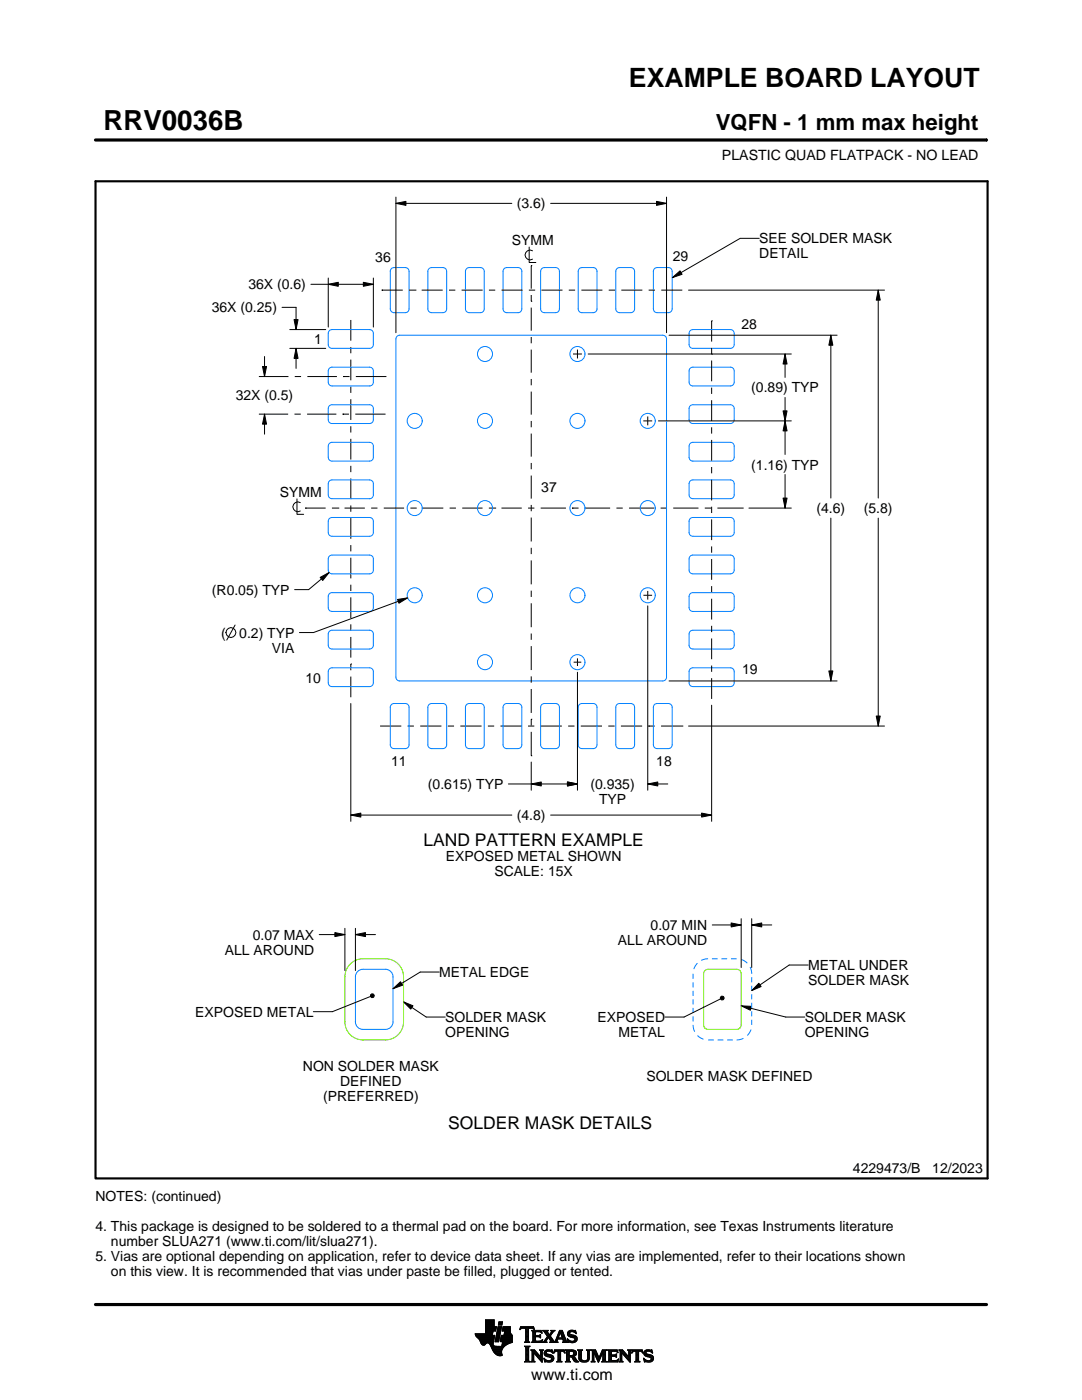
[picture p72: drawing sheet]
<svg xmlns="http://www.w3.org/2000/svg" width="216mm" height="279mm" viewBox="0 0 216 279" stroke-linecap="round" stroke-linejoin="round" font-family="sans-serif">
<defs><g id="words">
<text font-size="5.5" x="20.6" y="26">RRV0036B</text>
<text font-size="5.3" x="125.5" y="17.4">EXAMPLE BOARD LAYOUT</text>
<text font-size="4.4" x="142.8" y="26">VQFN - 1 mm max height</text>
<g font-size="3.5">
<text x="84.5" y="168.8">LAND PATTERN EXAMPLE</text>
<text x="89.4" y="225.3">SOLDER MASK DETAILS</text>
</g>
<text font-size="3.2" x="106" y="275.3">www.ti.com</text>
<g font-size="2.8">
<text x="144.1" y="32">PLASTIC QUAD FLATPACK - NO LEAD</text>
<text x="103.1" y="41.6">(3.6)</text>
<text x="74.9" y="52.3">36</text>
<text x="102.2" y="48.9">SYMM</text>
<text x="134.2" y="52.1">29</text>
<text x="151.5" y="48.6">SEE SOLDER MASK</text>
<text x="151.5" y="51.6">DETAIL</text>
<text x="49.6" y="57.7">36X (0.6)</text>
<text x="42.2" y="62.3">36X (0.25)</text>
<text x="148" y="65.6">28</text>
<text x="62.7" y="68.6">1</text>
<text x="47" y="79.9">32X (0.5)</text>
<text x="149.9" y="78.3">(0.89) TYP</text>
<text x="149.9" y="93.7">(1.16) TYP</text>
<text x="55.8" y="99.1">SYMM</text>
<text x="108" y="98.3">37</text>
<text x="162.9" y="102.4">(4.6)</text>
<text x="172.4" y="102.4">(5.8)</text>
<text x="42.3" y="118.7">(R0.05) TYP</text>
<text x="44.1" y="127.2">(</text>
<text x="47.7" y="127.2">0.2) TYP</text>
<text x="54.3" y="130.2">VIA</text>
<text x="60.9" y="136.4">10</text>
<text x="148.1" y="134.6">19</text>
<text x="78.1" y="152.8">11</text>
<text x="131" y="152.9">18</text>
<text x="85.4" y="157.5">(0.615) TYP</text>
<text x="117.8" y="157.5">(0.935)</text>
<text x="119.5" y="160.5">TYP</text>
<text x="103.1" y="163.7">(4.8)</text>
<text x="89" y="171.9">EXPOSED METAL SHOWN</text>
<text x="98.7" y="174.9">SCALE: 15X</text>
<text x="129.8" y="185.6">0.07 MIN</text>
<text x="44.9" y="190.5">ALL AROUND</text>
<text x="50.5" y="187.5">0.07 MAX</text>
<text x="123.3" y="188.6">ALL AROUND</text>
<text x="87.7" y="195">METAL EDGE</text>
<text x="161.3" y="193.6">METAL UNDER</text>
<text x="161.3" y="196.6">SOLDER MASK</text>
<text x="39" y="202.9">EXPOSED METAL</text>
<text x="88.8" y="204">SOLDER MASK</text>
<text x="119.2" y="204">EXPOSED</text>
<text x="160.6" y="204">SOLDER MASK</text>
<text x="88.8" y="207">OPENING</text>
<text x="123.4" y="207">METAL</text>
<text x="160.6" y="207">OPENING</text>
<text x="60.4" y="213.7">NON SOLDER MASK</text>
<text x="129" y="215.7">SOLDER MASK DEFINED</text>
<text x="64.5" y="219.7">(PREFERRED)</text>
<text x="67.9" y="216.7">DEFINED</text>
<text x="19" y="239.7">NOTES: (continued)</text>
<text x="170.2" y="234.2">4229473/B</text>
<text x="186" y="234.2">12/2023</text>
<text x="19" y="245.7">4. This package is designed to be soldered to a thermal pad on the board. For more information, see Texas Instruments literature</text>
<text x="19" y="251.7">5. Vias are optional depending on application, refer to device data sheet. If any vias are implemented, refer to their locations shown</text>
<text x="22.1" y="248.7">number SLUA271 (www.ti.com/lit/slua271).</text>
<text x="22.1" y="254.7">on this view. It is recommended that vias under paste be filled, plugged or tented.</text>
</g>
</g></defs>
<g fill="none" stroke="#000" stroke-width=".2">
<path d="M19.1 27.9h177.7M79 39.3v27.1M133 39.3v27.1M196.8 27.7v.5M62 56.7h12.5M65.5 56.7l2-.4v.8zM65.5 55.5v9.8M72.5 56.3l2 .4-2 .4zM74.5 55.5v9.8M76.2 57.9h.1M76.2 57.9h4.2M79 40.6l2-.4v.8z"/>
<path d="M79 40.6h23.1M81.6 57.9h1.3M82.9 57.9h.1M84.1 57.9h4.2M89.6 57.9h1.2M92.1 57.9h4.2M97.6 57.9h1.2M100.1 57.9h4.2M105.5 57.9h1.3M105.6 49.3v3.1h1.3M106 53h.1M106 53v4.6"/>
<path d="M106 58.9v1.2M106.3 50.1a.98 .98 0 0 0-1.5 .8 .98 .98 0 0 0 1.5 .8M108 57.9h4.2M109.9 40.6h23.1M113.5 57.9h1.3M116 57.9h4.2M121.5 57.9h1.2M124 57.9h4.2M129.4 57.9h1.3M131 40.2l2 .4-2 .4zM131.9 57.9h4.2M134.2 55.4l1.5-1.3 .4 .6z"/>
<path d="M137.4 57.9h39.1M151.5 47.6h-3.8l-13.5 7.8M175.2 57.9l.4 2h-.8zM175.2 57.9v41.5M51.7 75.1h5.9M52.4 73.2h.8l-.4 1.9zM52.8 71.1v4M56.3 61.3h2.8v4.5M57.8 69.5h7.2M57.8 65.8h7.2M58.7 63.8h.8l-.4 2zM58.8 75.1h1.3"/>
<path d="M59.1 69.5l.4 2h-.8zM59.1 69.5v4M61.3 75.1h5.9M68.5 75.1h.1M68.5 75.1h1.2M70 63.9v4.1M70 69.2v1.3M70 71.8v4.1M70 77.2v1.2M70 79.7v4.1M71 75.1h5.9M76.9 75.1h.1"/>
<path d="M106 60.1h.1M106 61.4v4.6M106 67.3v1.2M106 69.8v4.6M106 75.6v1.3M106 78.1v4.7M114.3 70.6h1.8M115.2 69.8v1.7M117.4 70.6h40.5M133.5 66.9h33.5M142 70.7h.1M142 64h.1"/>
<path d="M142 64v4.2M142 69.4v1.3M142 71.9v4.2M142 77.4v1.2M142 79.9v4.1M156.6 70.6l.4 2h-.8zM156.6 70.6v4.7M156.6 79.3v11.4M165.8 66.9l.4 2h-.8zM165.8 66.9v32.5M51.7 82.6h5.8M52.8 82.6l.4 2h-.8z"/>
<path d="M52.8 82.6v4.1M58.8 82.6h1.2M59.3 99.6v3h1.3M61.3 82.6h5.8M68.4 82.6h.1M68.4 82.6h1.2M70 85.1v1.2M70 87.6v4.1M70 93v1.2M70 95.5v4.1M70.9 82.6h5.8M76.7 82.6h.1"/>
<path d="M106 84v1.3M106 86.5v4.6M106 92.4v1.2M106 94.9v4.6M128.4 84h1.7M129.3 83.1v1.8M131.4 84h26.5M142 85.3v1.2M142 87.8v4.1M142 93.2v1.3M142 95.7v4.2M156.2 99.4h.8l-.4 2z"/>
<path d="M156.2 82h.8l-.4 2zM156.6 84l.4 2h-.8zM156.6 94.7v6.7M59.9 100.3a.98 .98 0 0 0-1.5 .8 .98 .98 0 0 0 1.5 .9M60.9 101.4h.1M60.9 101.4h4.1M63.9 115.2l1.8-.9-1.3 1.5zM65.7 114.3l-4.1 3.4h-2.8M66.2 101.4h1.3M67.5 101.4h.1M68.8 101.4h4M70 100.9v1.2"/>
<path d="M70 103.4v4.1M70 108.8v1.2M70 111.3v4.1M70 116.7v1.2M70 119.2v4.1M74.1 101.4h1.2M76.6 101.4h4M79.3 119.6l2-.3-1.7 1.1zM81.3 119.3l-18.8 6.9h-2.8M81.9 101.4h1.2M84.4 101.4h4.1M89.7 101.4h1.3"/>
<path d="M92.2 101.4h4.1M97.5 101.4h1.3M98.8 101.4h.1M100.1 101.4h4M105.4 101.4h1.2M106 100.8v1.2M106 103.3v4.8M106 109.3v1.3M106 111.8v4.8M106 117.9v1.2M107.9 101.4h5M114.2 101.4h.1"/>
<path d="M114.2 101.4h1.2M116.7 101.4h5M123 101.4h1.3M125.5 101.4h5.1M128.4 118.8h1.7M129.3 117.9v1.8M131.8 101.4h1.3M134.3 101.4h5.1M140.6 101.4h1.3M142 101.1v1.3M142 103.6v4.2M142 109.1v1.2"/>
<path d="M142 111.6v4.1M142 117v1.2M142 119.5v4.1M143.1 101.4h5.1M148.2 101.4h.1M149.4 101.4h8.5M165.8 103.4v32.5M175.2 103.4v41.5M46.9 124.7l-1.7 3M70 132.5h.1M70 124.6v1.3M70 127.1v4.1"/>
<path d="M70 132.5v1.3M70 135v4.2M106 120.4v4.8M106 126.4v1.3M106 128.9v4.8M106 135v1.2M106 137.5v4.8M114.5 132.1h1.5M115.2 131.4v1.5M115.2 134.2v23.5M129.3 120.9v36.8M133.5 135.9h33.5"/>
<path d="M142 124.9v1.3M142 127.4v4.2M142 132.8v1.3M142 135.3v4.2M165.4 133.9h.8l-.4 2zM70 140.4v23.5M75.8 144.9h4.3M81.3 144.9h1.3M83.8 144.9h4.3M89.3 144.9h1.3M91.9 144.9h4.2M97.4 144.9h1.2"/>
<path d="M99.9 144.9h4.2M101.4 156.5h13.8M105.4 144.9h1.2M106 156.5l2-.4v.8zM106 143.5h.1M106 150.8h.1M106 143.5v1.3M106 146.1v4.7M106 152.1v5.6M107.9 144.9h4.2M113.2 156.1l2 .4-2 .4zM113.4 144.9h1.2"/>
<path d="M115.9 144.9h4.2M121.4 144.9h1.2M123.9 144.9h4.2M129.3 156.5l1.9-.4v.8zM129.3 156.5h4M129.4 144.9h.1M129.4 144.9h1.2M131.9 144.9h4.2M136.1 144.9h.1M137.4 144.9h39.1M142 140.7v23.2M174.8 142.9h.8l-.4 2z"/>
<path d="M70 162.7l2-.4v.8zM70 162.7h32.1M109.9 162.7h32.1M140 162.3l2 .4-2 .4zM63.7 186.5h5.1M66.8 186.1l2 .4-2 .4zM68.8 185.3v8.4M70.9 186.5l2-.4v.8zM70.9 185.3v8.4M70.9 186.5h4M73.9 198.9l-7.6 3h-3.8M73.9 198.5l.3-.2 .3 .1 .2 .3-.2 .3-.3 .1-.3-.2z"/>
<path d="M78.4 197.3l1.5-1.4 .4 .7zM80.5 199.9l1.9 .8-.4 .7zM80.5 199.9l4.5 3.1h3.8M87.7 194h-3.8l-5.5 3.3M142.1 184.6h5.8M143.7 199l.3-.2 .4 .1 .1 .3-.1 .3-.4 .1-.3-.2zM143.8 199.4l-7.3 3.6h-3.8M145.9 184.2l2 .4-2 .4zM147.9 183.3v9.8M150 184.6l2-.4v.8zM150 184.6h4M150 183.3v9.8"/>
<path d="M151.4 196.2l.5 .7-1.9 .8zM161.3 192.6h-3.8l-7.5 5.1M147.9 200.7l2 .1-.2 .8zM147.9 200.7l8.9 2.3h3.8M94.8 266.2h3.5M94.8 266.3h3.5M94.9 266.4h3.3M94.9 266.5h3.8l-.2 1.2M94.9 266.5h3.8M95 266.6h3.7M95 266.7h3.7M95.1 266.8h3.6"/>
<path d="M95.2 266.9h3.4M95.3 267h3.3M95.4 267.1h3.2M95.5 267.2h3.1M95.6 267.3h3M95.7 267.4h2.8M95.7 267.5h2.8M95.8 267.6h2.7M95.8 267.7h2.7M95.9 267.8h2.6M95.9 267.9h2.5M95.9 268h2.5"/>
<path d="M96 268h1.1M96 268.1h1M96.1 268.2h.8M96.1 268.3h.7M96.2 268.4h.6M96.3 268.4h.4M96.9 266.1h1.4M96.9 266h1.4M96.9 265.9h1.4M96.9 265.8h1.5M96.9 265.7h1.5M96.9 264.7l2.2 .1-.2 .9h-.5l-.2 .8"/>
<path d="M96.9 265.6h2M96.9 265.5h2M96.9 265.4h2M96.9 265.3h2.1M96.9 265.2h2.1M96.9 265.1h2.1M96.9 265h2.1M96.9 264.9h2.1M96.9 264.8h2.2M96.9 264.6h1.7M96.9 264.5h1.7M96.9 264.4h1.7"/>
<path d="M96.9 264.3h1.7M96.9 264.2h1.7M96.9 264.1h1.7M96.9 264h1.7M96.9 263.9h1.7M96.9 263.8h1.7M96.9 263.7h1.7M96.9 263.6h1.7M96.9 263.5h1.7M96.9 263.4h1.7M97.5 268h.9M97.6 268.1h.8"/>
<path d="M97.7 268.2h.7M97.7 268.3h.7M97.8 268.4h.6M97.9 268.5h.6M97.9 268.6h.7M98 268.7h1.1M98 268.8h2.6M98 268.8h2.5M98.1 268.9h2.3M98.1 269h2.3M98.1 269.1h2.2M98.2 269.2h2.1"/>
<path d="M98.2 269.2h2M98.2 269.3h2M98.3 269.4h1.9M98.3 269.5h1.8M98.4 269.6h1.7M98.4 268v.4l.3 .2 2 .1M98.5 269.7h1.6M98.5 267.7l-.1 .3M98.5 269.8h1.6M98.6 269.9h1.5M98.6 264.8v-1.4h-1.7v2.8h-2.1l.1 .3 .7 .8 .7 1.1 .3 .1 .6-.5 .4 .1 1 1.8 .8 .6h.8l-.1-1 .8-1M98.6 270h1.5"/>
<path d="M98.7 270h1.4M98.8 270.1h1.3M98.8 267.7h.7M98.8 267.6h.7M98.8 267.5h.7M98.9 270.2h1.2M98.9 267.4h.7M98.9 267.3h.7M98.9 267.2h.7M98.9 267.1h.7M98.9 267h.7M98.9 270.3h1.3"/>
<path d="M99 266.9h.6M99 266.9h.7M99 266.8h.7M99 266.7h.7M99 266.6h.7M99 266.5h.7M99.1 270.4h1.1M99.1 266.4h.7M99.1 266.3h.7M99.1 266.2h.7M99.1 266.1h.7M99.1 266h.7"/>
<path d="M99.2 265.9h.7M99.2 265.8h.7M99.2 270.4h1M99.2 265.7h.7M99.2 265.6h.7M99.2 265.5h.7M99.3 265.4h.6M99.3 265.4h.7M99.3 265.3h.7M99.3 265.2h.7M99.3 265.1h.7M99.3 265h.7"/>
<path d="M99.4 270.5h.8M99.4 264.9h.7M99.4 264.8h.7M99.4 264.8h.7l-.6 3h-.7zM99.4 264.5l.2-.7h.7l-.2 .7h-.7M99.5 264.4h.6M99.5 264.3h.7M99.5 264.2h.7M99.5 264.1h.7M99.5 264h.7M99.5 263.9h.7M99.6 263.8h.7"/>
<path d="M99.8 270.6h.1M99.8 267.7h2.4M99.8 267.6h2.4M99.8 267.5h2.4M99.9 267.4h2.3M99.9 267.3h2.3M99.9 267.2h2.3M99.9 267.1h2.3M99.9 267h2.3M99.9 266.9h2.3M100 266.9h2.2M100 266.8h2.2"/>
<path d="M100 266.7h2.2M100 266.6h2.2M100 266.5h2.2M100.1 268.6h.7M100.2 268.5h.7M100.2 268.4h.8M100.2 268.4h.9M100.2 268.3h1M100.2 268.2h1.2M100.2 265.6h1.6M100.2 268.1h1.4M100.2 265.5h1.6"/>
<path d="M100.2 268h1.6M100.3 265.4h1.5M100.3 268h1.7M100.3 267.9h1.9M100.3 265.3h1.5M100.3 267.8h1.9M100.3 265.2h1.5M100.3 265.1h1.5M100.3 265h1.5M100.4 264.9h1.4M100.4 264.8h1.4M100.6 266.5l.1-.8h-.5l.2-.9h1.4l.1 1.1 .3 .6v1.4l-1.3 .6"/>
<path d="M100.6 266.4h1.5M100.6 266.3h1.4M100.6 266.2h1.4M100.6 266.1h1.3M100.7 266h1.2M100.7 265.9h1.2M100.7 265.8h1.1M100.7 265.7h1.1M102.2 266.5h-2.2l-.2 1.1 .5 .2-.2 .9M103.7 265.3h.1M103.8 265.2h.2M103.8 265h2.8"/>
<path d="M103.8 264.9h2.7M103.9 264.8h2.6M104.7 267.8h1M104.7 271.8h1.1M104.7 268.7h1M104.8 267.7h.7M104.8 271.7h.8M104.9 265.2h.6M104.9 268.9h.6M104.9 267.6h.6M104.9 267.5l-.2 .3M104.9 267.5h.6"/>
<path d="M104.9 267.4h.6M104.9 267.3h.6M104.9 267.2h.6M104.9 267.1h.6M104.9 267h.6M104.9 266.8h.6M104.9 266.7h.6M104.9 266.6h.6M104.9 266.5h.6M104.9 266.4h.6M104.9 266.3h.6M104.9 266.2h.6"/>
<path d="M104.9 266.1h.6M104.9 265.9h.6M104.9 265.8h.6M104.9 265.7h.6M104.9 265.6h.6M104.9 265.5h.6M104.9 265.4h.6M104.9 265.3h.6M104.9 271.5h.6M104.9 269h.6M104.9 271.4h.6M104.9 271.4v-2.4l-.2-.4h1.1l-.3 .4v2.4"/>
<path d="M104.9 271.4l-.2 .4h1.1l-.3-.4M104.9 271.3h.6M104.9 271.2h.6M104.9 271.1h.6M104.9 271h.6M104.9 270.9h.6M104.9 270.8h.6M104.9 270.6h.6M104.9 270.5h.6M104.9 270.4h.6M104.9 270.3h.6M104.9 270.2h.6"/>
<path d="M104.9 270.1h.6M104.9 270h.6M104.9 269.9h.6M104.9 269.8h.6M104.9 269.6h.6M104.9 269.5h.6M104.9 269.4h.6M104.9 269.3h.6M104.9 269.2h.6M104.9 269.1h.6M105.5 267.5l.2 .3M105.5 267.5v-2.3l.7-.1 .4 .3-.1-.6h-2.6l-.1 .6 .4-.3 .7 .1v2.3"/>
<path d="M105.7 267.8h-1M105.9 271.8h.8M105.9 269.4h.8M106.1 269.5h.7M106.1 267.8h2M106.1 271.7h.5M106.2 269.6h.7M106.2 271.5h.3M106.2 265.6h1.8M106.2 269.8h.8M106.2 271.4h.3M106.2 271.4l-.3 .4h.8l-.2-.4"/>
<path d="M106.2 271.3h.3M106.2 271.2h.3M106.2 271.1h.3M106.2 271h.3M106.2 270.9h.3M106.2 270.8h.3M106.2 270.6h.3M106.2 270.5h.3M106.2 270.4h.3M106.2 270.3h.3M106.2 270.2h.3M106.2 270.1h.3"/>
<path d="M106.2 270h1M106.2 269.9h.9M106.2 269.8v1.6M106.2 269.8l-.3-.4h.8l1.2 1.4M106.3 267.7h1.8M106.3 265.7h1.8M106.3 267.6h.6M106.3 265.8h.6M106.3 267.5l-.2 .3M106.3 267.5h.5M106.3 267.4h.5M106.3 267.3h.5"/>
<path d="M106.3 267.2h.5M106.3 267.1h.5M106.3 267h.5M106.3 266.8h.5M106.3 266.7h1.6M106.3 266.6h1.6M106.3 266.5h.5M106.3 266.4h.5M106.3 266.3h.5M106.3 266.2h.5M106.3 266.1h.5M106.3 265.9h.5"/>
<path d="M106.4 265.2h.2M106.5 270h.1M106.5 270v1.4M106.5 265.3h.1M106.6 270.1h.7M106.7 270.2h.7M106.8 270.3h.7M106.8 265.9l.2-.1h.6l.6 .2-.2-.5h-1.9l.2 .3v1.7M106.8 265.9v.6h.8l.3-.2v.7M106.9 270.4h.7M107 270.5h.7M107.1 270.6h.7"/>
<path d="M107.2 270.8h1M107.3 270.9h.9M107.4 271h.8M107.5 271.1h.7M107.6 271.2h.6M107.6 266.5h.3M107.7 271.3h.5M107.7 269.4h.7M107.7 266.8h.2M107.7 267.6h.5M107.8 266.4h.1M107.8 271.4h.4"/>
<path d="M107.8 267h.1M107.8 265.8h.3M107.8 269.5h.5M107.9 271.5h.3M107.9 269.6h.3M107.9 267l-.3-.2h-.8l.1 .8h.9l.5-.2M107.9 269.8h.3M107.9 270.6h.3M107.9 270.5h.3M107.9 270.4h.3M107.9 270.3h.3M107.9 270.2h.3"/>
<path d="M107.9 270.1h.3M107.9 270h.3M107.9 269.9h.3M107.9 269.8v1M107.9 269.8l-.2-.4h.7l-.2 .4M108 271.7h.2M108 265.9h.1M108 267.5h.2M108.1 271.8h.1M108.1 266.1h.1M108.2 267.4h.1M108.2 269.8v2.1l-1.7-1.9"/>
<path d="M108.2 267.8h.9M108.3 267.4l-.2 .5-2-.1M108.3 265.6h1M108.5 267.7h.5M108.5 271.1l.8 .4h.5l.2-.1-.1-.4-1-.4-.3-.3 .1-.7 .7-.2 .6 .1 .2-.1 .1 .6-.9-.3-.3 .1-.1 .3 1.3 .4 .2 .6M108.5 271.1h.1M108.5 265.7h.7M108.5 271.2h.2M108.6 271.3h.2M108.6 270.1h.4M108.6 270h.4M108.6 270.2h.6"/>
<path d="M108.6 267.6h.4M108.6 271.4h.4M108.6 269.9h.4M108.6 270.3h1M108.6 265.8h.7M108.6 271.5h.8M108.6 269.8h.5M108.7 271.7h1.5M108.7 270.4h1.3M108.7 267.5h.3M108.7 271.8h.1M108.7 265.9h.6"/>
<path d="M108.7 269.6h1.5M108.8 267.4h.3M108.8 270.5h1.5M108.8 266.1h.6M108.8 269.5h1.4M108.8 267.3h.4M108.9 266.2h.6M108.9 267.2h.4M108.9 266.3h.6M108.9 270.6h1.5M109 267.1h.3M109 266.4h1"/>
<path d="M109.1 271.8h.9M109.1 269.4h.7M109.1 267h.9M109.1 266.5h.8M109.1 267.8h-.9M109.2 266.8h.8M109.2 266.6h.6M109.2 266.7h.7M109.2 266.7l-.6 .9-.4 .2M109.3 270.8h1.1M109.5 267.1h.6M109.6 267.2h.6"/>
<path d="M109.7 271.5h.7M109.7 267.3h.6M109.7 267.8l.2-.2-.5-.7-.4 .8 .1 .1M109.7 267.8h1.6M109.7 266.3h.4M109.7 267.4h.6M109.8 270.9h.7M109.8 266.2h.3M109.8 266.6l.9 1.2 1-2.3h.5l.8 2.1 .3 .2M109.8 267.5h.6M109.9 266.1h.3M109.9 269.8h.4"/>
<path d="M109.9 267.6h.6M109.9 267.7h.7M109.9 271.4h.5M109.9 265.9h.4M110 271h.5M110 265.6h.7M110 265.9l-.4 .5-.4-.6 .2-.3h-1.1l.9 1.2M110 265.9l.1-.2-.2-.2h.8l-.9 1.1M110 271.3h.5M110 265.8h.4M110 271.1h.5M110 271.2h.5"/>
<path d="M110.1 269.4h.1M110.1 265.7h.4M110.1 269.9h.2M110.2 270h.1M110.5 270h.1M110.5 269.9h.2M110.5 271.1l-.2 .5-.8 .3-.6-.2-.2 .1-.2-.7M110.5 269.8h.3M110.6 269.6h2.1M110.6 269.5h2M110.6 269.4h2M110.7 267.7h.5"/>
<path d="M110.8 267.6h.4M110.9 267.5h.3M110.9 267.4h.3M111 267.3h.3M111 267.2h1.8M111 267.1h1.8M111.1 267h.3M111.1 271.8h1M111.1 266.8h.4M111.2 266.7h.3M111.2 267.5l.1-.2h1l.1 .2M111.2 267.5v.3h.1"/>
<path d="M111.2 266.6h.3M111.3 266.5h.3M111.3 271.7h.6M111.3 266.4h.3M111.3 271.5h.6M111.3 267.8h-1.6M111.3 269.8h.6M111.4 266.3h.3M111.4 271.4h.5M111.4 271.4l-.1-1.7h-.4l-.4 .4 .2-.7h1.9l.1 .7-.3-.4h-.5v1.7M111.4 270.5h.5M111.4 270.4h.5"/>
<path d="M111.4 270.3h.5M111.4 270.2h.5M111.4 270.1h.5M111.4 270h.5M111.4 269.9h.5M111.4 271.4l-.3 .4h1l-.2-.4M111.4 271.3h.5M111.4 271.2h.5M111.4 271.1h.5M111.4 271h.5M111.4 270.9h.5M111.4 270.8h.5"/>
<path d="M111.4 270.6h.5M111.4 266.2h.3M111.4 266.1h.4M111.5 265.9h.9M111.5 265.8h.8M111.6 265.7h.7M111.6 265.6h.6M111.8 265.9l.4 1.1h-.8zM111.9 266.1h.5M111.9 266.2h.5M111.9 266.3h.6M112 266.4h.5"/>
<path d="M112 266.5h.6M112.1 266.6h.5M112.1 266.7h.6M112.1 266.8h.6M112.2 267h.5M112.2 267.8h1.1M112.3 267.3h.6M112.3 267.4h.6M112.4 267.5h.6M112.4 267.5v.3h-.2M112.4 269.8h.3M112.4 267.6h.6"/>
<path d="M112.4 267.7h.7M112.6 269.9h.1M112.6 270h.2M112.8 271.8h1M112.8 269.4h1.6M113 269.5h1.7M113 271.7h.7M113 269.6h1.9M113 271.5h.6M113 269.8h.6M113 271.4h.6M113 271.4l-.2 .4h1l-.2-.4"/>
<path d="M113 271.3h.6M113 271.2h.6M113 271.1h.6M113 271h.6M113 270.9h.6M113 270.8h1.5M113 270.6h1.6M113 270.5h1.8M113 270.4h.6M113 270.3h.6M113 270.2h.6M113 270.1h.6"/>
<path d="M113 270h.6M113 269.9h.6M113 269.8v1.6M113 269.8l-.2-.4h1.4l.6 .2 .2 .3v.4l-.2 .3-.4 .1M113.2 267.3h.2M113.2 267.4h.3M113.2 266.2h.5M113.2 266.3h.6M113.2 266.1h.5M113.3 267.5h.3M113.3 267.8h-1.1M113.3 266.4h.9"/>
<path d="M113.3 265.9h.4M113.3 267.6h.6M113.3 266.5h1.3M113.3 267.7h1.6M113.3 265.8h.5M113.3 267.8h.2M113.4 266.6h1.5M113.4 265.7h1.5M113.4 265.7l.5-.2 .7 .1 .2-.1 .1 .7-.7-.4h-.4l-.1 .3 .1 .2 .9 .2 .4 .3 .1 .5-.3 .5-.6 .2-.7-.2-.2 .1-.2-.7 .9 .5 .5-.1 .1-.3-.2-.3-1.1-.4-.2-.4zM113.5 266.7h1.5M113.5 265.6h1.4M113.6 271.4v-.6h.4l.7 1h.8"/>
<path d="M113.6 269.9l.1-.2 .7 .2v.4l-.4 .2M113.6 269.9v.6M113.7 267.8h1.1M113.8 266.8h1.3M113.8 265.5h.6M114 268h.4M114.1 270.9h.6M114.2 271h.6M114.2 271.1h.7M114.3 271.2h.6M114.3 267h.8M114.3 269.8h.7"/>
<path d="M114.3 270.4h.6M114.4 271.3h.6M114.4 270.7l1.1 1.1M114.4 270.7h.1M114.4 271.4h.7M114.4 269.9h.6M114.4 270.3h.6M114.5 267.6h.5M114.5 270.2h.5M114.5 270h.5M114.5 265.8h.4M114.5 270.1h.5"/>
<path d="M114.5 271.5h.7M114.6 271.7h.7M114.6 267.1h.6M114.6 267.5h.5M114.7 267.2h.5M114.7 267.4h.5M114.7 265.9h.3M114.7 267.3h.5M114.7 271.8h.8M114.8 266.1h.2M114.9 266.2h.1M115.3 269.4h.9"/>
<path d="M115.4 269.5h.7M115.5 269.6h.5M115.5 269.8h.5M115.5 269.8v1.4l.4 .5 .6 .2 .7-.1 .3-.3 .1-.5M115.5 271h.5M115.5 270.9h.5M115.5 270.8h.5M115.5 270.6h.5M115.5 270.5h.5M115.5 270.4h.5M115.5 270.3h.5M115.5 270.2h.5"/>
<path d="M115.5 270.1h.5M115.5 270h.5M115.5 269.9h.5M115.5 269.8l-.2-.4h.9l-.2 .4M115.5 271.1h.5M115.5 271.2h.5M115.5 271.3h.6M115.6 271.4h.6M115.7 271.5h.8M115.8 271.7h1.5M116 271l.2 .4 .5 .2 .4-.2 .2-.4M116 269.8v1.2"/>
<path d="M116 271.8h1.1M116.8 271.5h.6M117 269.4h.8M117.1 271.4h.4M117.2 269.5h.5M117.2 271.3h.4M117.2 269.6h.4M117.2 271.2h.4M117.2 271.1h.4M117.3 269.8h.3M117.3 271h.3M117.3 270.9h.3"/>
<path d="M117.3 270.8h.3M117.3 270.6h.3M117.3 270.5h.3M117.3 270.4h.3M117.3 270.3h.3M117.3 270.2h.3M117.3 270.1h.3M117.3 270h.3M117.3 269.9h.3M117.6 269.8l.2-.4h-.8l.2 .3 .1 1.3M117.6 269.8v1.2M118 271.8h.7"/>
<path d="M118 269.4h.8M118.1 269.5h.8M118.1 271.7h.5M118.2 269.6h.7M118.2 271.5h.3M118.2 269.8h.8M118.2 271.4h.3M118.2 269.8l-.2-.4h.8l.7 1.6 .7-1.6h.9l-.3 .4M118.2 271.4l-.2 .4h.7l-.2-.4M118.2 271.3h.3M118.2 271.2h.3M118.2 271.1h.3"/>
<path d="M118.2 271h.3M118.2 270.9h.3M118.2 270.8h.3M118.2 270.6h.3M118.2 270.5h.3M118.2 270.4h.3M118.2 270.3h.3M118.2 270.2h.3M118.2 270.1h.3M118.2 270h.9M118.2 269.9h.8M118.2 269.8v1.6"/>
<path d="M118.6 270.1h.5M118.6 270.2h.6M118.7 270.3h.5M118.7 270.4h.6M118.8 270.5h.5M118.8 270.6h.6M118.9 270.8h.5M118.9 270.9h.6M119 271h.8M119 271.1h.8M119.1 271.2h.6M119.1 271.3h.6"/>
<path d="M119.2 271.4h.4M119.2 271.5h.4M119.3 271.7h.2M119.3 271.8h.2M119.6 270.9h.3M119.6 270.8h.3M119.7 270.6h.3M119.7 270.5h.3M119.8 270.4h.3M119.8 270.3h.3M119.9 270.2h.3M119.9 270.1h.3"/>
<path d="M120 270h.8M120 269.9h.8M120 269.8h.8M120.1 271.8h1M120.1 269.6h.7M120.1 269.5h.8M120.2 269.4h.9M120.2 271.7h.7M120.3 271.5h.5M120.3 271.4h.5M120.3 271.4l-.2 .4h1l-.3-.4M120.3 271.4v-1.5l-.9 2-.9-2v1.5"/>
<path d="M120.3 271.3h.5M120.3 271.2h.5M120.3 271.1h.5M120.3 271h.5M120.3 270.9h.5M120.3 270.8h.5M120.3 270.6h.5M120.3 270.5h.5M120.3 270.4h.5M120.3 270.3h.5M120.3 270.2h.5M120.3 270.1h.5"/>
<path d="M120.8 269.8v1.6M121.2 271.8h2M121.2 269.4h1.9M121.4 269.5h1.8M121.4 271.7h1.9M121.5 269.6h1.7M121.5 271.5h1.8M121.5 269.8h.5M121.5 271.4h.5M121.5 269.8l-.3-.4h1.9l.2 .6M121.5 269.9h.5M121.5 269.8v1.6"/>
<path d="M121.5 271.3h.5M121.5 271.2h.5M121.5 271.1h.5M121.5 271h.5M121.5 270.9h.5M121.5 270.8h.5M121.5 270.6h1.5M121.5 270.5h1.5M121.5 270.4h1.5M121.5 270.3h.5M121.5 270.2h.5M121.5 270.1h.5"/>
<path d="M121.5 270h.5M122.6 270.4l.4-.2v.7l-.2-.2h-.8v.7l.2 .1M122.9 270.8h.1M122.9 270.3h.1M123 269.8h.3M123.1 271.4h.3M123.2 269.9h.1M123.3 270h.1M123.3 270l-.4-.3h-.8l-.1 .7M123.3 271.3h.1M123.4 271.2h.1M123.4 271.2l-.2 .6h-2l.3-.4"/>
<path d="M123.4 271.2l-.3 .3h-.4M123.5 271.8h.8M123.5 269.4h.7M123.6 269.5h.7M123.7 271.7h.5M123.7 269.6h.7M123.7 271.5h.4M123.7 269.8h.8M123.7 271.4h.4M123.7 271.4l-.2 .4h.8l-.2-.4M123.7 271.3h.4M123.7 271.2h.4"/>
<path d="M123.7 271.1h.4M123.7 271h.4M123.7 270.9h.4M123.7 270.8h.4M123.7 270.6h.4M123.7 270.5h.4M123.7 270.4h.4M123.7 270.3h.4M123.7 270.2h.4M123.7 270.1h.4M123.7 270h1M123.7 269.9h.9"/>
<path d="M123.7 269.8v1.6M123.7 269.8l-.2-.4h.7l1.2 1.4 .1-1M124.1 270v1.4M124.1 270h.1M124.2 270.1h.6M124.2 270.2h.7M124.3 270.3h.7M124.4 270.4h.7M124.5 270.5h.7M124.6 270.6h.7M124.7 270.8h1.1M124.8 270.9h1"/>
<path d="M124.9 271h.9M125 271.1h.8M125.1 271.2h.7M125.2 271.3h.6M125.2 269.4h.8M125.3 271.4h.5M125.4 269.5h.5M125.4 271.5h.4M125.4 269.6h.4M125.5 269.8h.3M125.5 269.8l-.3-.4h.8l-.2 .4M125.5 270.4h.3"/>
<path d="M125.5 270.3h.3M125.5 270.2h.3M125.5 270.1h.3M125.5 270h.3M125.5 269.9h.3M125.5 270.6h.3M125.5 270.5h.3M125.5 271.7h.3M125.6 271.8h.2M125.8 269.8v2.1l-1.7-1.9M126 270h.1M126.1 269.9h.1"/>
<path d="M126.1 269.8h.3M126.1 269.6h2.1M126.2 269.5h2M126.2 269.4h2M126.6 271.8h1.1M126.9 271.7h.6M126.9 271.5h.5M126.9 269.8h.5M126.9 271.4h.5M126.9 271.4v-1.7h-.5l-.3 .4 .1-.7h1.9l.2 .7-.4-.4h-.5v1.7M126.9 270.5h.5M126.9 270.4h.5"/>
<path d="M126.9 270.3h.5M126.9 270.2h.5M126.9 270.1h.5M126.9 270h.5M126.9 269.9h.5M126.9 271.4l-.3 .4h1.1l-.3-.4M126.9 271.3h.5M126.9 271.2h.5M126.9 271.1h.5M126.9 271h.5M126.9 270.9h.5M126.9 270.8h.5"/>
<path d="M126.9 270.6h.5M128 269.8h.3M128.1 269.9h.2M128.2 270h.1M128.4 271.1h.1M128.4 271.2h.2M128.5 271.3h.2M128.5 270.1h.4M128.5 270h.4M128.5 270.2h.6M128.5 271.4h.4M128.5 269.9h.4"/>
<path d="M128.5 270.3h1M128.5 271.5h.8M128.5 269.8h.5M128.6 271.7h1.5M128.6 270.4h1.3M128.6 271.8h.1M128.6 269.6h1.5M128.7 270.5h1.5M128.7 269.5h1.4M128.8 270.6h1.5M128.9 271.8h1M129 269.4h.7"/>
<path d="M129.1 270.8l-.6-.4 .1-.7 .5-.3 .8 .1 .2-.1 .1 .7-.8-.4-.4 .1-.1 .2 1.3 .5 .2 .6M129.1 270.8l.7 .2v.4l-.6 .1-.8-.4M129.2 270.8h1.1M129.6 271.5h.7M129.6 270.9h.8M129.8 269.8h.4M129.8 271.4h.5M129.9 271h.5M129.9 271.3h.5M129.9 271.1h.5M129.9 271.2h.5M129.9 269.4h.2"/>
<path d="M130 269.9h.2M130.1 270h.1M130.4 271.1l-.3 .5-.7 .3-.6-.2-.2 .1-.2-.7"/>
<circle cx="46.1" cy="126.2" r=".98"/>
</g>
<g fill="#000">
<path d="M65.5 56.7l2-.4v.8zM72.5 56.3l2 .4-2 .4zM79 40.6l2-.4v.8zM131 40.2l2 .4-2 .4zM134.2 55.4l1.5-1.3 .4 .6zM175.2 57.9l.4 2h-.8zM52.4 73.2h.8l-.4 1.9zM58.7 63.8h.8l-.4 2zM59.1 69.5l.4 2h-.8zM156.6 70.6l.4 2h-.8zM165.8 66.9l.4 2h-.8zM52.8 82.6l.4 2h-.8z"/>
<path d="M156.6 84l.4 2h-.8zM156.2 82h.8l-.4 2zM63.9 115.2l1.8-.9-1.3 1.5zM79.3 119.6l2-.3-1.7 1.1zM156.2 99.4h.8l-.4 2zM165.4 133.9h.8l-.4 2zM106 156.5l2-.4v.8zM113.2 156.1l2 .4-2 .4zM129.3 156.5l1.9-.4v.8zM174.8 142.9h.8l-.4 2zM70 162.7l2-.4v.8zM140 162.3l2 .4-2 .4z"/>
<path d="M66.8 186.1l2 .4-2 .4zM70.9 186.5l2-.4v.8zM73.9 198.5l.3-.2 .3 .1 .2 .3-.2 .3-.3 .1-.3-.2zM78.4 197.3l1.5-1.4 .4 .7zM80.5 199.9l1.9 .8-.4 .7zM143.7 199l.3-.2 .4 .1 .1 .3-.1 .3-.4 .1-.3-.2zM145.9 184.2l2 .4-2 .4zM150 184.6l2-.4v.8zM151.4 196.2l.5 .7-1.9 .8zM147.9 200.7l2 .1-.2 .8z"/>
</g>
<path d="M19.1 36.2h178v199h-178z" fill="none" stroke="#000" stroke-width=".43"/>
<path d="M19 27.9h177.8M19 260.3h177.8" fill="none" stroke="#000" stroke-width=".63"/>
<g fill="none" stroke="#0080ff" stroke-width=".2">
<path d="M78.1 53.6l.5-.2h2.3a.75 .75 0 0 1 .7 .7v7.5a.75 .75 0 0 1-.7 .8h-2.3a.75 .75 0 0 1-.7-.7v-7.5zM85.6 53.6l.5-.2h2.3a.75 .75 0 0 1 .7 .7v7.5a.75 .75 0 0 1-.7 .8h-2.3a.75 .75 0 0 1-.7-.7v-7.5zM93.1 53.6l.5-.2h2.3a.75 .75 0 0 1 .7 .7v7.5a.75 .75 0 0 1-.7 .8h-2.3a.75 .75 0 0 1-.7-.7v-7.5zM100.6 53.6l.5-.2h2.3a.75 .75 0 0 1 .7 .7v7.5a.75 .75 0 0 1-.7 .8h-2.3a.75 .75 0 0 1-.7-.7v-7.5zM108.1 53.6l.5-.2h2.3a.75 .75 0 0 1 .7 .7v7.5a.75 .75 0 0 1-.7 .8h-2.3a.75 .75 0 0 1-.7-.7v-7.5zM115.6 53.6l.5-.2h2.3a.75 .75 0 0 1 .7 .7v7.5a.75 .75 0 0 1-.7 .8h-2.3a.75 .75 0 0 1-.7-.7v-7.5zM123.1 53.6l.5-.2h2.3a.75 .75 0 0 1 .7 .7v7.5a.75 .75 0 0 1-.7 .8h-2.3a.75 .75 0 0 1-.7-.7v-7.5zM130.6 53.6l.5-.2h2.3a.75 .75 0 0 1 .7 .7v7.5a.75 .75 0 0 1-.7 .8h-2.3a.75 .75 0 0 1-.7-.7v-7.5zM65.7 66l.6-.2h7.4a.75 .75 0 0 1 .8 .7v2.3a.75 .75 0 0 1-.7 .7h-7.5a.75 .75 0 0 1-.8-.7v-2.3zM65.7 73.5l.6-.2h7.4a.75 .75 0 0 1 .8 .7v2.3a.75 .75 0 0 1-.7 .7h-7.5a.75 .75 0 0 1-.8-.7v-2.3zM79.2 67.1l.5-.2h52.6a.75 .75 0 0 1 .7 .7v67.5a.75 .75 0 0 1-.7 .8h-52.5a.75 .75 0 0 1-.8-.7v-67.5zM137.7 73.5l.6-.2h7.4a.75 .75 0 0 1 .8 .7v2.3a.75 .75 0 0 1-.8 .7h-7.4a.75 .75 0 0 1-.8-.7v-2.3z"/>
<path d="M137.7 66l.6-.2h7.4a.75 .75 0 0 1 .8 .7v2.3a.75 .75 0 0 1-.8 .7h-7.4a.75 .75 0 0 1-.8-.7v-2.3zM65.7 81l.6-.2h7.4a.75 .75 0 0 1 .8 .7v2.3a.75 .75 0 0 1-.7 .7h-7.5a.75 .75 0 0 1-.8-.7v-2.3zM65.7 88.5l.6-.2h7.4a.75 .75 0 0 1 .8 .7v2.3a.75 .75 0 0 1-.7 .7h-7.5a.75 .75 0 0 1-.8-.7v-2.3zM65.7 96l.6-.2h7.4a.75 .75 0 0 1 .8 .7v2.3a.75 .75 0 0 1-.7 .7h-7.5a.75 .75 0 0 1-.8-.7v-2.3zM137.7 96l.6-.2h7.4a.75 .75 0 0 1 .8 .7v2.3a.75 .75 0 0 1-.8 .7h-7.4a.75 .75 0 0 1-.8-.7v-2.3zM137.7 88.5l.6-.2h7.4a.75 .75 0 0 1 .8 .7v2.3a.75 .75 0 0 1-.8 .7h-7.4a.75 .75 0 0 1-.8-.7v-2.3zM137.7 81l.6-.2h7.4a.75 .75 0 0 1 .8 .7v2.3a.75 .75 0 0 1-.8 .7h-7.4a.75 .75 0 0 1-.8-.7v-2.3zM65.7 103.5l.6-.2h7.4a.75 .75 0 0 1 .8 .7v2.3a.75 .75 0 0 1-.7 .7h-7.5a.75 .75 0 0 1-.8-.7v-2.3zM65.7 111l.6-.2h7.4a.75 .75 0 0 1 .8 .7v2.3a.75 .75 0 0 1-.7 .7h-7.5a.75 .75 0 0 1-.8-.7v-2.3zM65.7 118.5l.6-.2h7.4a.75 .75 0 0 1 .8 .7v2.3a.75 .75 0 0 1-.7 .7h-7.5a.75 .75 0 0 1-.8-.7v-2.3zM137.7 118.5l.6-.2h7.4a.75 .75 0 0 1 .8 .7v2.3a.75 .75 0 0 1-.8 .7h-7.4a.75 .75 0 0 1-.8-.7v-2.3zM137.7 111l.6-.2h7.4a.75 .75 0 0 1 .8 .7v2.3a.75 .75 0 0 1-.8 .7h-7.4a.75 .75 0 0 1-.8-.7v-2.3z"/>
<path d="M137.7 103.5l.6-.2h7.4a.75 .75 0 0 1 .8 .7v2.3a.75 .75 0 0 1-.8 .7h-7.4a.75 .75 0 0 1-.8-.7v-2.3zM65.7 126l.6-.2h7.4a.75 .75 0 0 1 .8 .7v2.3a.75 .75 0 0 1-.7 .7h-7.5a.75 .75 0 0 1-.8-.7v-2.3zM65.7 133.5l.5-.2h7.5a.75 .75 0 0 1 .8 .7v2.3a.75 .75 0 0 1-.7 .7h-7.5a.75 .75 0 0 1-.8-.7v-2.3zM137.7 133.5l.6-.2h7.4a.75 .75 0 0 1 .8 .7v2.3a.75 .75 0 0 1-.8 .7h-7.4a.75 .75 0 0 1-.8-.7v-2.3zM137.7 126l.6-.2h7.4a.75 .75 0 0 1 .8 .7v2.3a.75 .75 0 0 1-.8 .7h-7.4a.75 .75 0 0 1-.8-.7v-2.3zM78.1 140.6l.5-.2h2.3a.75 .75 0 0 1 .7 .7v7.6a.75 .75 0 0 1-.7 .7h-2.3a.75 .75 0 0 1-.7-.7v-7.5zM85.6 140.6l.5-.2h2.3a.75 .75 0 0 1 .7 .7v7.6a.75 .75 0 0 1-.7 .7h-2.3a.75 .75 0 0 1-.7-.7v-7.5zM93.1 140.6l.5-.2h2.3a.75 .75 0 0 1 .7 .7v7.6a.75 .75 0 0 1-.7 .7h-2.3a.75 .75 0 0 1-.7-.7v-7.5zM100.6 140.6l.5-.2h2.3a.75 .75 0 0 1 .7 .7v7.6a.75 .75 0 0 1-.7 .7h-2.3a.75 .75 0 0 1-.7-.7v-7.5zM108.1 140.6l.5-.2h2.3a.75 .75 0 0 1 .7 .7v7.6a.75 .75 0 0 1-.7 .7h-2.3a.75 .75 0 0 1-.7-.7v-7.5zM115.6 140.6l.5-.2h2.3a.75 .75 0 0 1 .7 .7v7.6a.75 .75 0 0 1-.7 .7h-2.3a.75 .75 0 0 1-.7-.7v-7.5zM123.1 140.6l.5-.2h2.3a.75 .75 0 0 1 .7 .7v7.6a.75 .75 0 0 1-.7 .7h-2.3a.75 .75 0 0 1-.7-.7v-7.5z"/>
<path d="M130.6 140.6l.5-.2h2.3a.75 .75 0 0 1 .7 .7v7.6a.75 .75 0 0 1-.7 .7h-2.3a.75 .75 0 0 1-.7-.7v-7.5zM71.5 193.7l.9-.3h4.5a1.5 1.5 0 0 1 1.5 1.5v9a1.5 1.5 0 0 1-1.5 1.5h-4.5a1.5 1.5 0 0 1-1.5-1.5v-9l.1-.4zM138.3 194.3v1.1M138.3 196v1.1M138.3 197.7v1.1M138.3 199.4v1.1M139.2 192.2l-.8 1.2M141.3 191.3l-1.4 .4M142.1 191.3h1.1M144 191.3h1.1M145.9 191.3h1.1M147.9 191.5l1.2 .7"/>
<path d="M149.7 193l.3 1.3M150 195v1M150 196.7v1M150 198.4v1M138.3 204.5l.3 1.4M138.3 201.1v1.1M138.3 202.8v1.1M139.2 206.7l1.2 .7M141.3 207.5h1.1M143.2 207.5h1.1M145.1 207.5h1.1M148.4 207.2l-1.4 .3"/>
<path d="M149.8 205.5l-.7 1.2M150 200.1v1M150 201.8v1M150 203.5v1"/>
<circle cx="96.8" cy="70.6" r="1.5"/>
<circle cx="115.2" cy="70.6" r="1.5"/>
<circle cx="82.7" cy="84" r="1.5"/>
<circle cx="96.8" cy="84" r="1.5"/>
<circle cx="115.2" cy="84" r="1.5"/>
<circle cx="129.2" cy="84" r="1.5"/>
<circle cx="82.7" cy="101.4" r="1.5"/>
<circle cx="82.7" cy="118.8" r="1.5"/>
<circle cx="96.8" cy="118.8" r="1.5"/>
<circle cx="96.8" cy="101.4" r="1.5"/>
<circle cx="115.2" cy="101.4" r="1.5"/>
<circle cx="115.2" cy="118.8" r="1.5"/>
<circle cx="129.2" cy="118.8" r="1.5"/>
<circle cx="129.2" cy="101.4" r="1.5"/>
<circle cx="96.8" cy="132.1" r="1.5"/>
<circle cx="115.2" cy="132.1" r="1.5"/>
</g>
<path d="M69.9 192.4a3.6 3.6 0 0 1 2.5-1.1h4.5a3.6 3.6 0 0 1 3.6 3.6v9a3.6 3.6 0 0 1-3.6 3.6h-4.5a3.6 3.6 0 0 1-3.6-3.6v-9a3.6 3.6 0 0 1 1.1-2.5zM140.7 193.7l.6-.3h5.7l.4 .2 .4 .3 .1 .4v10.2l-.1 .5-.4 .3-.4 .1h-5.7l-.5-.1-.3-.3-.1-.5v-10.2z" fill="none" stroke="#6ef200" stroke-width=".2"/>
<use href="#words"/>
</svg>
